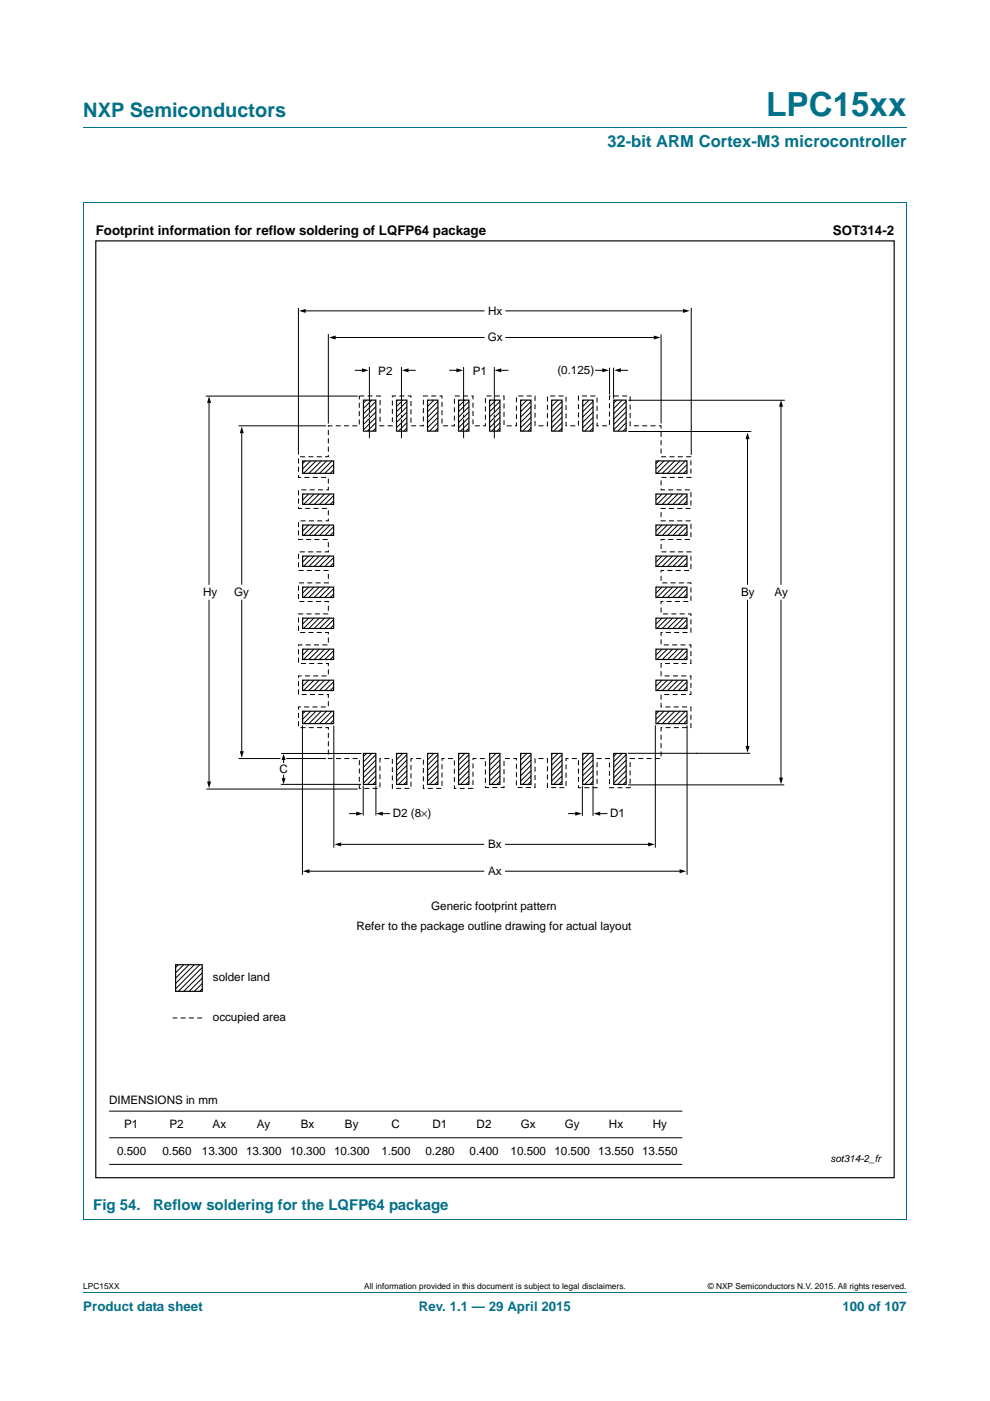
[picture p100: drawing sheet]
<svg xmlns="http://www.w3.org/2000/svg" width="210mm" height="297mm" viewBox="0 0 210 297" stroke-linecap="round" stroke-linejoin="round" font-family="sans-serif">
<defs><g id="words">
<text font-size="7" fill="#00718a" x="162.5" y="24.6">LPC15xx</text>
<text font-size="4.2" fill="#00718a" x="17.7" y="24.9">NXP Semiconductors</text>
<text font-size="3.5" fill="#00718a" x="128.8" y="31.1">32-bit ARM Cortex-M3 microcontroller</text>
<g font-size="3.2" fill="#00718a">
<text x="19.8" y="256.5">Fig 54.</text>
<text x="32.5" y="256.5">Reflow soldering for the LQFP64 package</text>
</g>
<g font-size="2.8">
<text x="20.3" y="49.8">Footprint information for reflow soldering of LQFP64 package</text>
<text x="176.6" y="49.8">SOT314-2</text>
</g>
<g font-size="2.8" fill="#00718a">
<text x="17.7" y="277.9">Product data sheet</text>
<text x="88.9" y="277.9">Rev. 1.1 — 29 April 2015</text>
<text x="178.7" y="277.9">100 of 107</text>
</g>
<g font-size="2.5">
<text x="103.5" y="66.8">Hx</text>
<text x="103.4" y="72.4">Gx</text>
<text x="80.2" y="79.4">P2</text>
<text x="100.3" y="79.4">P1</text>
<text x="118.2" y="79.3">(0.125)</text>
<text x="43.1" y="126.4">Hy</text>
<text x="49.7" y="126.4">Gy</text>
<text x="157.2" y="126.4">By</text>
<text x="164.3" y="126.4">Ay</text>
<text x="59.3" y="163.9">C</text>
<text x="83.3" y="173.3">D2 (8×)</text>
<text x="129.4" y="173.3">D1</text>
<text x="103.5" y="179.8">Bx</text>
<text x="103.5" y="185.6">Ax</text>
<text x="75.6" y="197.1">Refer to the package outline drawing for actual layout</text>
<text x="91.5" y="192.9">Generic footprint pattern</text>
<text x="45.2" y="208">solder land</text>
<text x="45.2" y="216.4">occupied area</text>
<text x="23.1" y="234.2">DIMENSIONS in mm</text>
<text x="26.3" y="239.3">P1</text>
<text x="35.9" y="239.3">P2</text>
<text x="45.1" y="239.3">Ax</text>
<text x="54.5" y="239.3">Ay</text>
<text x="63.8" y="239.3">Bx</text>
<text x="73.2" y="239.3">By</text>
<text x="83.1" y="239.3">C</text>
<text x="91.7" y="239.3">D1</text>
<text x="101.1" y="239.3">D2</text>
<text x="110.5" y="239.3">Gx</text>
<text x="119.8" y="239.3">Gy</text>
<text x="129.2" y="239.3">Hx</text>
<text x="138.5" y="239.3">Hy</text>
<text x="24.8" y="244.9">0.500</text>
<text x="34.4" y="244.9">0.560</text>
<text x="42.8" y="244.9">13.300</text>
<text x="52.2" y="244.9">13.300</text>
<text x="61.5" y="244.9">10.300</text>
<text x="70.9" y="244.9">10.300</text>
<text x="80.9" y="244.9">1.500</text>
<text x="90.2" y="244.9">0.280</text>
<text x="99.6" y="244.9">0.400</text>
<text x="108.3" y="244.9">10.500</text>
<text x="117.6" y="244.9">10.500</text>
<text x="126.9" y="244.9">13.550</text>
<text x="136.2" y="244.9">13.550</text>
</g>
<text font-size="2.1" x="176.1" y="246.4">sot314-2_fr</text>
<g font-size="1.8">
<text x="17.7" y="273.3">LPC15XX</text>
<text x="77.2" y="273.3">All information provided in this document is subject to legal disclaimers.</text>
<text x="150.1" y="273.3">© NXP Semiconductors N.V. 2015. All rights reserved.</text>
</g>
</g></defs>
<path d="M17.7 27h174.6M17.6 42.9h174.7v215.7M17.7 42.9v215.7M17.6 258.6h174.7M17.7 273.9h174.6" fill="none" stroke="#00718a" stroke-width=".21"/>
<g fill="none" stroke="#000" stroke-width=".21">
<path d="M63.3 65.3v31.1M64.6 65.9h38.1M69.6 70.8v19M70.9 71.6h31.8M75.4 78.5h1.7M78.4 77.8v9.7M85.2 77.8v9.7M86.4 78.5h1.7M95.4 78.5h1.7M98.3 77.8v9.7M104.8 77.8v9.7M106 78.5h1.7"/>
<path d="M107.3 71.6h31.6M107.3 65.9h37.9M126.3 78.5h1.7M129.3 78v5.6M130.1 78v6.5M131.4 78.5h1.7M140.2 70.9v18.9M146.6 65.3v31.1M43.6 84h32.3M44.3 85.1v38.8M50.6 90.3h18.5M51.3 91.6v32.3"/>
<path d="M64.8 97.7l-.6 .6M65.9 97.7l-1.7 1.7M67 97.7l-2.6 2.6M68.2 97.7l-2.7 2.6M69.3 97.7l-2.6 2.6M70.4 97.7l-2.6 2.6M70.8 98.5l-1.9 1.8M70.8 99.6l-.8 .7M77.7 84.8l-.6 .7M78.4 87.9v.6M78.4 88.9v4M78.9 84.8l-1.8 1.8"/>
<path d="M79.7 85.1l-2.6 2.6M79.7 86.2l-2.6 2.7M79.7 87.4l-2.6 2.6M79.7 88.5l-2.6 2.6M79.7 89.6l-1.8 1.8M79.7 90.8l-.6 .6M84.3 84.8l-.2 .2M85.2 87.9v.6M85.2 88.9v4M85.4 84.8l-1.3 1.4M86.3 85.1l-2.2 2.2M86.3 86.2l-2.2 2.2"/>
<path d="M86.3 87.4l-2.2 2.2M86.3 88.5l-2.2 2.2M86.3 89.6l-1.8 1.8M86.3 90.8l-.7 .6M90.9 84.8l-.2 .2M92 84.8l-1.3 1.4M92.9 85.1l-2.2 2.2M92.9 86.2l-2.2 2.2M92.9 87.4l-2.2 2.2M92.9 88.5l-2.2 2.2M92.9 89.6l-1.8 1.8M92.9 90.8l-.7 .6"/>
<path d="M97.5 84.8l-.2 .2M98.3 87.9v.6M98.3 88.9v4M98.6 84.8l-1.3 1.4M99.5 85.1l-2.2 2.2M99.5 86.2l-2.2 2.2M99.5 87.4l-2.2 2.2M99.5 88.5l-2.2 2.2M99.5 89.6l-1.8 1.8M99.5 90.8l-.7 .6M104.1 84.8l-.3 .2M104.8 87.9v.6"/>
<path d="M104.8 88.9v4M105.2 84.8l-1.4 1.4M106 85.1l-2.2 2.2M106 86.2l-2.2 2.2M106 87.4l-2.2 2.2M106 88.5l-2.2 2.2M106 89.6l-1.7 1.8M106 90.7l-.6 .7M110.6 84.8l-.2 .2M111.8 84.8l-1.4 1.4M112.6 85.1l-2.2 2.2M112.6 86.2l-2.2 2.2"/>
<path d="M112.6 87.4l-2.2 2.2M112.6 88.5l-2.2 2.2M112.6 89.6l-1.8 1.8M112.6 90.7l-.6 .7M117.2 84.8l-.2 .2M118.4 84.8l-1.4 1.4M119.2 85.1l-2.2 2.2M119.2 86.2l-2.2 2.2M119.2 87.4l-2.2 2.2M119.2 88.5l-2.2 2.2M119.2 89.6l-1.8 1.8M119.2 90.7l-.6 .7"/>
<path d="M123.8 84.8l-.2 .2M124.9 84.8l-1.3 1.4M125.8 85.1l-2.2 2.2M125.8 86.2l-2.2 2.2M125.8 87.4l-2.2 2.2M125.8 88.5l-2.2 2.2M125.8 89.6l-1.8 1.8M125.8 90.7l-.7 .7M130.8 84.8l-.6 .7M132 84.8l-1.8 1.8M132.8 85.1l-2.6 2.6M132.8 86.2l-2.6 2.7"/>
<path d="M132.8 87.4l-2.6 2.6M132.8 88.5l-2.6 2.6M132.8 89.6l-1.8 1.8M132.8 90.7l-.6 .7M133.3 84.9h33.2M133.3 91.5h26M139.7 97.7l-.6 .6M140.8 97.7l-1.7 1.7M142 97.7l-2.7 2.7M143.1 97.7l-2.6 2.7M144.2 97.7l-2.6 2.7M145.4 97.7l-2.7 2.7"/>
<path d="M145.7 98.5l-1.8 1.9M145.7 99.6l-.7 .8M158.5 92.8v31.1M165.7 85.9v38M64.3 117.9l-.1 .1M64.3 104.7l-.1 .2M64.3 111.3l-.1 .2M65.5 117.9l-1.3 1.3M65.5 104.7l-1.3 1.3M65.5 111.3l-1.3 1.3M66.6 117.9l-2.2 2.2M66.6 104.7l-2.2 2.2"/>
<path d="M66.6 111.3l-2.2 2.2M67.7 117.9l-2.2 2.2M67.7 104.7l-2.2 2.2M67.7 111.3l-2.2 2.2M68.8 117.9l-2.1 2.2M68.9 104.7l-2.2 2.2M68.9 111.3l-2.2 2.2M70 117.9l-2.2 2.2M70 104.7l-2.2 2.2M70 111.3l-2.2 2.2M70.8 118.2l-1.9 1.9M70.8 119.4l-.8 .7"/>
<path d="M70.8 105.1l-1.9 1.8M70.8 106.2l-.8 .7M70.8 111.7l-1.9 1.8M70.8 112.8l-.8 .7M139.3 104.7l-.2 .2M139.3 111.3l-.2 .2M139.3 117.9l-.2 .2M140.4 104.7l-1.3 1.3M140.4 111.3l-1.3 1.3M140.4 117.9l-1.3 1.3M141.5 104.7l-2.2 2.2M141.5 111.3l-2.2 2.2"/>
<path d="M141.5 117.9l-2.2 2.2M142.7 104.7l-2.2 2.2M142.7 111.3l-2.2 2.2M142.7 117.9l-2.2 2.2M143.8 104.7l-2.2 2.2M143.8 111.3l-2.2 2.2M143.8 117.9l-2.2 2.2M144.9 104.7l-2.2 2.2M144.9 111.3l-2.2 2.2M144.9 117.9l-2.2 2.2M145.7 105.1l-1.8 1.8M145.7 106.2l-.7 .7"/>
<path d="M145.7 111.7l-1.8 1.8M145.7 112.8l-.7 .7M145.7 118.2l-1.8 1.9M145.7 119.4l-.7 .7M44.3 127.3v38.7M51.3 127.3v32.3M64.3 124.5l-.1 .1M64.3 131l-.1 .2M64.3 137.6l-.1 .2M65.5 124.5l-1.3 1.2M65.5 131l-1.3 1.3M65.5 137.6l-1.3 1.3"/>
<path d="M66.6 124.5l-2.2 2.2M66.6 131l-2.2 2.2M66.6 137.6l-2.2 2.2M67.7 124.5l-2.2 2.2M67.7 131l-2.2 2.2M67.7 137.6l-2.2 2.2M68.8 124.5l-2.1 2.2M68.8 131l-2.1 2.2M68.9 137.6l-2.2 2.2M70 124.5l-2.2 2.2M70 131l-2.2 2.2M70 137.6l-2.2 2.2"/>
<path d="M70.8 124.8l-1.9 1.9M70.8 125.9l-.8 .8M70.8 131.4l-1.9 1.8M70.8 132.5l-.8 .7M70.8 138l-1.9 1.8M70.8 139.1l-.8 .7M139.3 124.5l-.2 .1M139.3 131.1l-.2 .1M139.3 137.6l-.2 .2M140.4 124.5l-1.3 1.3M140.4 131.1l-1.3 1.2M140.4 137.6l-1.3 1.3"/>
<path d="M141.5 124.5l-2.2 2.2M141.5 131.1l-2.2 2.1M141.5 137.6l-2.2 2.2M142.7 124.5l-2.2 2.2M142.7 131.1l-2.2 2.1M142.7 137.6l-2.2 2.2M143.8 124.5l-2.2 2.2M143.8 131.1l-2.2 2.1M143.8 137.6l-2.2 2.2M144.9 124.5l-2.2 2.2M144.9 131.1l-2.2 2.1M144.9 137.6l-2.2 2.2"/>
<path d="M145.7 124.8l-1.8 1.9M145.7 126l-.7 .7M145.7 131.4l-1.8 1.8M145.7 132.5l-.7 .7M145.7 138l-1.8 1.8M145.7 139.1l-.7 .7M158.5 127.3v31.1M165.7 127.3v37.9M59.6 159.8h17M64.1 153.8v31.7M64.3 144.2l-.1 .2M64.8 150.8l-.6 .6"/>
<path d="M65.5 144.2l-1.3 1.3M65.9 150.8l-1.7 1.7M66.6 144.2l-2.2 2.2M67 150.8l-2.6 2.6M67.7 144.2l-2.2 2.2M68.2 150.8l-2.7 2.6M68.9 144.2l-2.2 2.2M69.3 150.8l-2.6 2.6M70 144.2l-2.2 2.2M70.4 150.8l-2.6 2.6M70.8 144.5l-1.9 1.9M70.8 145.7l-.8 .7"/>
<path d="M70.8 151.6l-1.9 1.8M70.8 152.7l-.8 .7M70.8 153.8v25.9M77.7 159.7l-.6 .7M78.9 159.7l-1.8 1.8M84.3 159.7l-.2 .3M85.4 159.7l-1.3 1.4M90.9 159.7l-.2 .3M92 159.7l-1.3 1.4M97.5 159.7l-.2 .3M98.6 159.7l-1.3 1.4M104.1 159.7l-.3 .3"/>
<path d="M105.2 159.7l-1.4 1.4M110.6 159.7l-.2 .3M111.8 159.7l-1.4 1.4M117.2 159.7l-.2 .3M118.4 159.7l-1.4 1.4M123.8 159.7l-.2 .3M124.9 159.7l-1.3 1.4M130.8 159.7l-.6 .7M132 159.7l-1.8 1.8M133.2 159.7h25.9M139 153.8v25.9M139.3 144.2l-.2 .2"/>
<path d="M139.7 150.8l-.6 .6M140.4 144.2l-1.3 1.3M140.8 150.8l-1.7 1.7M141.5 144.2l-2.2 2.2M142 150.8l-2.7 2.6M142.7 144.2l-2.2 2.2M143.1 150.8l-2.6 2.6M143.8 144.2l-2.2 2.2M144.2 150.8l-2.6 2.6M144.9 144.2l-2.2 2.2M145.4 150.8l-2.7 2.6M145.7 144.6l-1.8 1.8"/>
<path d="M145.7 145.7l-.7 .7M145.7 151.6l-1.8 1.8M145.7 152.7l-.7 .7M145.7 153.8v31.7M147.6 159.7h.1M43.8 167.3h32.1M50.6 160.8h8.9M59.6 166.3h17M60.2 161v.7M60.2 164.4v.8M60.7 160.8h8.4M72.1 179h30.5"/>
<path d="M74.1 172.5h1.7M77 166.6v6.3M79.7 160l-2.6 2.7M79.7 161.1l-2.6 2.7M79.7 162.3l-2.6 2.6M79.7 163.4l-2.6 2.6M79.7 164.5l-1.8 1.8M79.7 165.7l-.6 .6M79.7 166.6v6.3M80.9 172.5h1.7M86.3 160l-2.2 2.2M86.3 161.1l-2.2 2.2"/>
<path d="M86.3 162.3l-2.2 2.2M86.3 163.4l-2.2 2.2M86.3 164.5l-1.8 1.8M86.3 165.7l-.7 .6M92.9 160l-2.2 2.2M92.9 161.1l-2.2 2.2M92.9 162.3l-2.2 2.2M92.9 163.4l-2.2 2.2M92.9 164.5l-1.8 1.8M92.9 165.7l-.7 .6M99.5 160l-2.2 2.2M99.5 161.1l-2.2 2.2"/>
<path d="M99.5 162.3l-2.2 2.2M99.5 163.4l-2.2 2.2M99.5 164.5l-1.8 1.8M99.5 165.7l-.7 .6M106 160l-2.2 2.2M106 161.1l-2.2 2.2M106 162.3l-2.2 2.2M106 163.4l-2.2 2.2M106 164.5l-1.7 1.8M106 165.7l-.6 .6M107.2 179h30.6M112.6 160l-2.2 2.2"/>
<path d="M112.6 161.1l-2.2 2.2M112.6 162.3l-2.2 2.2M112.6 163.4l-2.2 2.2M112.6 164.5l-1.8 1.8M112.6 165.7l-.6 .6M119.2 160l-2.2 2.2M119.2 161.1l-2.2 2.2M119.2 162.3l-2.2 2.2M119.2 163.4l-2.2 2.2M119.2 164.5l-1.8 1.8M119.2 165.7l-.6 .6M120.6 172.5h1.7"/>
<path d="M123.5 166.6v6.4M125.8 166.6v6.4M125.8 160l-2.2 2.2M125.8 161.1l-2.2 2.2M125.8 162.3l-2.2 2.2M125.8 163.4l-2.2 2.2M125.8 164.5l-1.8 1.8M125.8 165.7l-.7 .6M127 172.5h1.7M132.8 160l-2.6 2.6M132.8 161.1l-2.6 2.7M132.8 162.3l-2.6 2.6"/>
<path d="M132.8 163.4l-2.6 2.6M132.8 164.5l-1.8 1.8M132.8 165.7l-.6 .6M133.2 166.4h33.1M65.4 184.7h37.2M107.2 184.7h37.2M37.8 204.5l-.6 .6M39 204.5l-1.8 1.8M40.1 204.5l-2.9 2.9M41.2 204.5l-4 4M42.4 204.5l-5.2 5.1M42.9 205.1l-5.1 5.1"/>
<path d="M42.9 206.3l-3.9 3.9M42.9 207.4l-2.8 2.8M42.9 208.5l-1.7 1.7M42.9 209.6l-.5 .6M23.1 235.6h121.6M23.1 246.9h121.6M23.1 241.2h121.6"/>
</g>
<g fill="#000">
<path d="M63.4 65.9l1.4-.4v.8zM69.8 71.6l1.4-.5v.9zM76.8 78.1l1.4 .4-1.4 .4zM85.2 78.5l1.5-.4v.8zM96.8 78.1l1.4 .4-1.4 .4zM104.9 78.5l1.4-.4v.8zM127.8 78.1l1.4 .4-1.4 .4zM130.3 78.5l1.4-.4v.8zM138.7 71.1l1.4 .5-1.4 .4zM144.9 65.5l1.4 .4-1.4 .4zM44.3 84l.5 1.4h-.9zM51.3 90.4l.4 1.4h-.8z"/>
<path d="M158.5 91.7l.5 1.4h-.9zM165.7 84.8l.4 1.4h-.9zM50.9 159.3h.8l-.4 1.4zM158.1 158.2h.9l-.5 1.4zM43.9 165.7h.9l-.5 1.4zM59.7 165h.9l-.4 1.3zM60.2 159.9l.4 1.2h-.9zM70.9 179l1.5-.4v.9zM75.6 172.1l1.4 .4-1.4 .4zM79.8 172.5l1.4-.4v.8zM122 172.1l1.4 .4-1.4 .4zM125.9 172.5l1.4-.4v.8z"/>
<path d="M137.5 178.6l1.4 .4-1.4 .5zM165.2 164.9h.9l-.4 1.4zM64.2 184.7l1.4-.4v.8zM144.1 184.3l1.5 .4-1.5 .4z"/>
</g>
<g fill="none" stroke="#000" stroke-width=".25">
<path d="M20.3 51.1h169.4v198.6h-169.4zM64.2 97.7h6.6v2.7h-6.6zM77.1 84.8h2.6v6.6h-2.6zM84.1 84.8h2.2v6.6h-2.2zM90.7 84.8h2.2v6.6h-2.2zM97.3 84.8h2.2v6.6h-2.2zM103.8 84.8h2.2v6.6h-2.2zM110.4 84.8h2.2v6.6h-2.2zM117 84.8h2.2v6.6h-2.2zM123.6 84.8h2.2v6.6h-2.2zM130.2 84.8h2.6v6.6h-2.6zM139.1 97.7h6.6v2.7h-6.6z"/>
<path d="M64.2 104.7h6.6v2.2h-6.6zM64.2 111.3h6.6v2.2h-6.6zM64.2 117.9h6.6v2.2h-6.6zM139.1 104.7h6.6v2.2h-6.6zM139.1 111.3h6.6v2.2h-6.6zM139.1 117.9h6.6v2.2h-6.6zM64.2 124.5h6.6v2.2h-6.6zM64.2 131.1h6.6v2.1h-6.6zM64.2 137.6h6.6v2.2h-6.6zM139.1 124.5h6.6v2.2h-6.6zM139.1 131.1h6.6v2.1h-6.6zM139.1 137.6h6.6v2.2h-6.6z"/>
<path d="M64.2 144.2h6.6v2.2h-6.6zM64.2 150.8h6.6v2.6h-6.6zM77.1 159.7h2.6v6.6h-2.6zM84.1 159.7h2.2v6.6h-2.2zM90.7 159.7h2.2v6.6h-2.2zM97.3 159.7h2.2v6.6h-2.2zM103.8 159.7h2.2v6.6h-2.2zM110.4 159.7h2.2v6.6h-2.2zM117 159.7h2.2v6.6h-2.2zM123.6 159.7h2.2v6.6h-2.2zM130.2 159.7h2.6v6.6h-2.6zM139.1 144.2h6.6v2.2h-6.6z"/>
<path d="M139.1 150.8h6.6v2.6h-6.6zM37.3 204.5h5.6v5.7h-5.6z"/>
</g>
<path d="M69.6 90.3h6.6v-6.3h4.4v6.3h2.6v-6.3h4v6.3h2.6v-6.3h3.9v6.3h2.7v-6.3h3.9v6.3h2.7v-6.3h3.9v6.3h2.6v-6.3h4v6.3h2.6v-6.3h4v6.3h2.6v-6.3h3.9v6.3h2.7v-6.3h4.4v6.3h6.5v6.5h6.3v4.4h-6.3v2.7h6.3v3.9h-6.3v2.6h6.3v4h-6.3v2.6h6.3v4h-6.3v2.6h6.3v3.9h-6.3v2.7h6.3v3.9h-6.3v2.6h6.3v4h-6.3v2.6h6.3v4h-6.3v2.6h6.3v4.4h-6.3v6.5h-6.5v6.2h-4.4v-6.2h-2.7v6.2h-3.9v-6.2h-2.6v6.2h-4v-6.2h-2.6v6.2h-4v-6.2h-2.6v6.2h-3.9v-6.2h-2.7v6.4h-3.9v-6.4h-2.7v6.4h-3.9v-6.4h-2.6v6.4h-4v-6.4h-2.6v6.4h-4.4v-6.4h-6.6l.1-6.5h-6.4v-4.4h6.3v-2.6h-6.3v-4h6.3v-2.6h-6.3v-4h6.3v-2.6h-6.3v-3.9h6.3v-2.7h-6.3v-3.9h6.3v-2.6h-6.3v-4h6.3v-2.6h-6.3v-4h6.3v-2.6h-6.3v-3.9h6.3v-2.7h-6.3v-4.4h6.3zM42.9 215.8h-6.3" fill="none" stroke="#000" stroke-width=".21" stroke-dasharray="1.1 .7" stroke-linecap="butt"/>
<use href="#words"/>
</svg>
